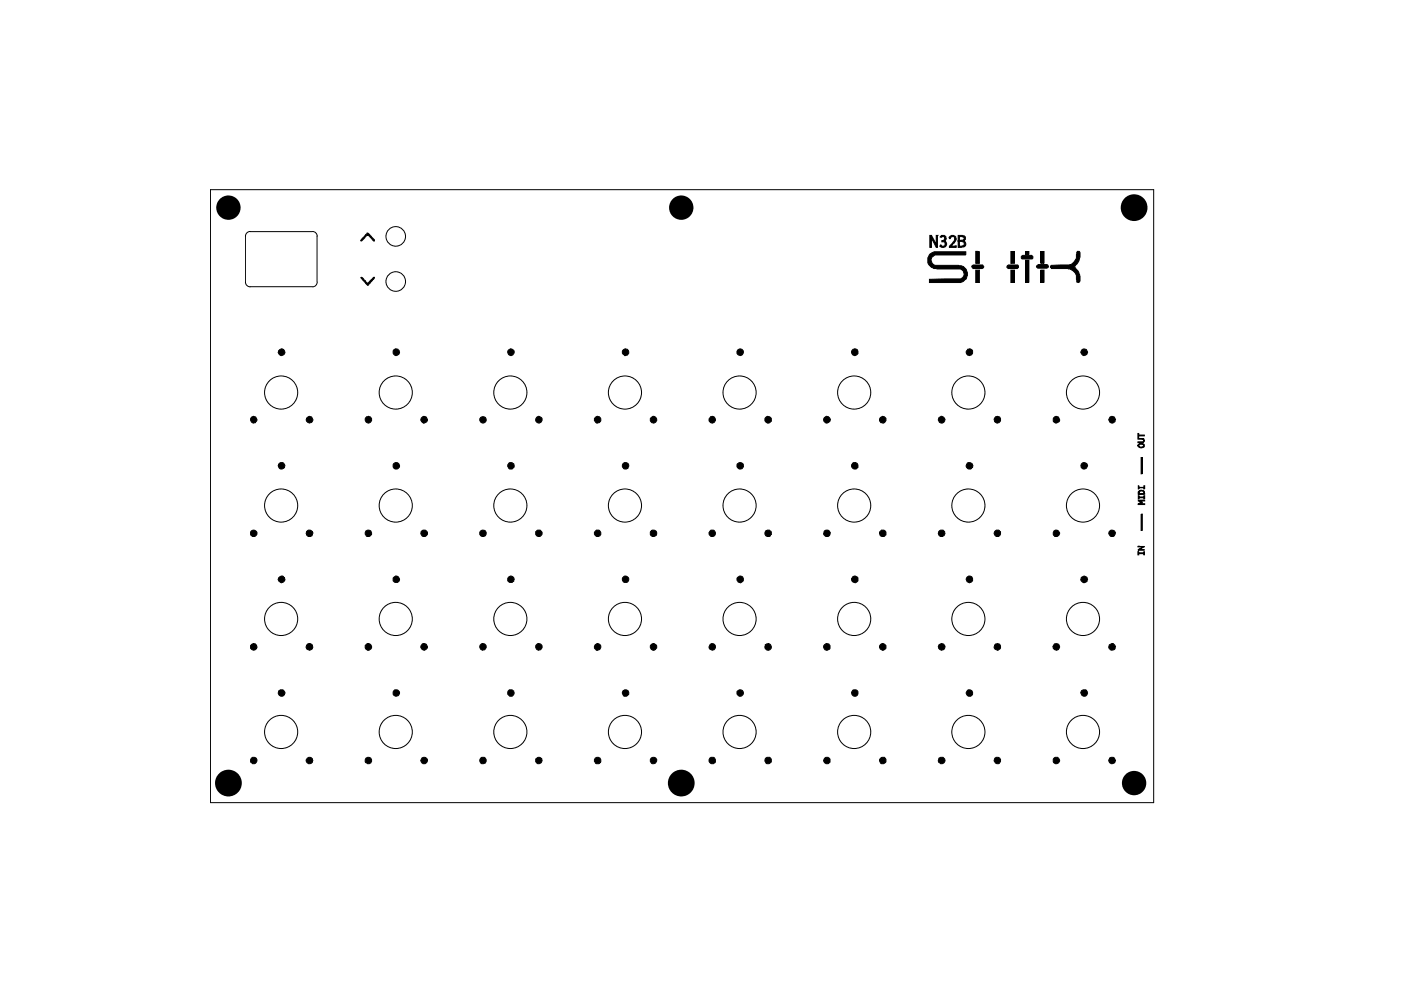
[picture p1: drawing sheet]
<svg xmlns="http://www.w3.org/2000/svg" width="297mm" height="210mm" viewBox="0 0 297 210" stroke-linecap="round" stroke-linejoin="round" font-family="sans-serif">
<g fill="none" stroke="#000" stroke-width=".21">
<path d="M44.6 40.2h200v130h-200zM52 59.8a1 1 0 0 0 1 1M52.1 50v9.8M53 49.1h13.2M53 49.1a1 1 0 0 0-1 1M66.3 49.1a1 1 0 0 1 1 1M67.2 50v9.8M67.3 59.8a1 1 0 0 1-1 1M76.5 58.9l.3-.1 1.1 1.4 1.3-1.4h.2l-.2 .4-1.2 1.3zM77.5 49.7l.5-.3 1.4 1.4v.3l-.4-.3-1-1.1-1.4 1.4-.1-.2zM197.1 49.9h.4l.9 1.8 .1-1.8h.3v2.6h-.3l-1-2v2h-.4zM197.1 53.9l1-.5h6.7v.7h-6.6a1.13 1.13 0 0 0-.8 1.1 1.13 1.13 0 0 0 .8 1.1h5.1a1.79 1.79 0 0 1 1.8 1.7 1.79 1.79 0 0 1-1.4 1.9h-6.6v-.7l6.6-.1a1.15 1.15 0 0 0 .7-1 1.15 1.15 0 0 0-.7-1.1h-5a1.87 1.87 0 0 1-1.8-.9 1.87 1.87 0 0 1 .1-2z"/>
<path d="M199.3 50.2l.4-.3h.4a.64 .64 0 0 1 .5 .6 .64 .64 0 0 1-.4 .6 .69 .69 0 0 1 .5 .7 .69 .69 0 0 1-.6 .7h-.4a.29 .29 0 0 1-.3-.2 .29 .29 0 0 1 0-.4l.3 .3 .6-.1 .1-.7-.7-.1v-.3l.6-.2v-.5l-.2-.1-.6 .1zM201.2 50.3a.83 .83 0 0 1 1.4-.1 .83 .83 0 0 1-.4 1.3l-.6 .7 1.1-.1v.4h-1.4v-.3l1-1.1 .1-.7-.2-.2h-.4l-.4 .4zM203.2 49.9l1.2 .1 .3 .2v.6l-.4 .3a.69 .69 0 0 1 .2 1.2l-1.3 .2v-1.3h.2v1h.5l.5-.3v-.5l-.1-.1-1.1-.1v-.2l1-.1 .2-.2v-.3l-.2-.2h-.8v.8h-.2zM206 56.4l.4-.2h1.9a.4 .4 0 0 1 .3 .4 .4 .4 0 0 1-.4 .3h-1.9zM206.9 53.3l.7 .1v2.4h-.7zM206.9 57.3h.7v2.6h-.7zM213.6 56.3l.2-.1h2l.1 .5-.2 .2h-2l-.2-.2zM214.3 53.3h.8v2.5h-.8zM214.3 57.3h.8v2.6h-.8zM216.5 54.4l.4-.3h1.8l.3 .3v.3l-.2 .2h-2.1l-.2-.2zM217.4 53.3h.7v.7h-.7zM217.4 55.2h.7v4.7h-.7z"/>
<path d="M219.8 56.4l.4-.3h1.8l.2 .2 .1 .3-.3 .3h-2zM220.7 53.3h.7v2.5h-.7zM220.7 57.3h.7v2.6h-.7zM222.8 56.3l4-.1 .6-.4a2.2 2.2 0 0 0 .9-2v-.3a.38 .38 0 0 1 .4-.2 .38 .38 0 0 1 .3 .3v.9a3.1 3.1 0 0 1-1.1 1.9v.3l.7 .7 .3 .8v1.4a.32 .32 0 0 1-.3 .3 .32 .32 0 0 1-.3-.2v-.3a2.22 2.22 0 0 0-1.9-2.5h-3.4l-.3-.2zM53 60.8h13.2M229.4 74.1l.4-.1h.4l.4 .6a.72 .72 0 0 1-.7 .8 .72 .72 0 0 1-.7-.8zM53.2 88.6l.5-.3h.4l.4 .6a.7 .7 0 0 1-.9 .8 .7 .7 0 0 1-.4-1.1zM65 88.7l.6-.4 .5 .1 .2 .5a.7 .7 0 0 1-.8 .7 .7 .7 0 0 1-.5-.9zM89.3 88.7l.3-.4h.6l.2 .1 .2 .7-.1 .4-.7 .2-.6-.7zM107.9 98.2a.76 .76 0 0 1 .8 0 .76 .76 0 0 1 .3 .8l-.4 .4h-.7a.78 .78 0 0 1 0-1.2zM162.5 88.3h.3l.5 .1 .2 .3v.6a.72 .72 0 0 1-1 .3 .72 .72 0 0 1-.2-1zM186.6 88.5l.6-.2h.3l.3 .4v.5a.69 .69 0 0 1-1 .4 .69 .69 0 0 1-.2-1.1z"/>
<path d="M199.1 88.5a.72 .72 0 0 1 1-.1 .72 .72 0 0 1 .1 1.1 .72 .72 0 0 1-1 0l-.3-.5zM223.4 88.6l.5-.3 .5 .1 .3 .5-.1 .5-.6 .3-.4-.1-.3-.3zM229.5 98.2a.74 .74 0 0 1 1.1 .6l-.3 .5a.7 .7 0 0 1-1-.1 .7 .7 0 0 1 .2-1zM235.3 88.4l.5-.1h.3l.4 .6a.76 .76 0 0 1-1.2 .6l-.2-.5zM241.3 91.9h.1v.3h1.2v.2h-1.2v.4h-.1zM241.3 93h1.1l.2 .3v.3l-.3 .3h-1v-.2h1.1a.35 .35 0 0 0 0-.4 .35 .35 0 0 0-.3-.2zM241.3 94.4a.93 .93 0 0 1 1.2-.2l.1 .5a.82 .82 0 0 1-1.3-.3l.4 .4h.5l.2-.2-.1-.4h-.7l-.2 .2zM241.9 97h.3v3.5h-.3zM113.6 112.7l.4-.3h.5l.4 .3a.7 .7 0 0 1-.4 1 .7 .7 0 0 1-.9-.4zM186.5 112.8l.4-.4h.5l.4 .4v.6a.74 .74 0 0 1-.9 .3 .74 .74 0 0 1-.4-.9zM241.3 117h.1v.2h1.1l.1-.2v.6l-.1-.2h-1.1v.2h-.1zM241.3 103l.2 .3h1v-.3h.2v.7h-.2v-.3h-1l-.2 .3z"/>
<path d="M241.3 104.3a.74 .74 0 0 1 .9-.3 .74 .74 0 0 1 .5 .8l-1.4 .1v-.4h.2v.2h1v-.3a.75 .75 0 0 0-.9-.2l-.1 .3h-.2zM241.3 105.1l.2 .3h1v-.3h.2v.7h-.2v-.3h-1l-.2 .3zM241.3 106h1.4v.2h-1l.5 .3-.5 .3h1v.2h-1.4v-.2l.6-.2-.6-.4zM241.3 115.8l1.3 .1-1 .6 1 .1h-1.3l.9-.6h-.9zM241.9 109.1l.3-.1v3.5h-.3zM53.1 136.9a.72 .72 0 0 1 1.1-.3 .72 .72 0 0 1 0 1.1 .72 .72 0 0 1-1.1-.2zM83.4 122.6a.71 .71 0 0 1 1.1-.3 .71 .71 0 0 1-.2 1.2l-.7-.1-.2-.3zM89.5 136.5l.5-.1 .4 .2 .2 .5a.71 .71 0 0 1-1 .6 .71 .71 0 0 1-.1-1.2zM150.6 136.6l.3-.2a.73 .73 0 0 1 .8 .5 .73 .73 0 0 1-.4 .9 .76 .76 0 0 1-1-.7zM174.8 136.7a.7 .7 0 0 1 1.2 .2l-.1 .7-.5 .3a.78 .78 0 0 1-.6-1.2zM180.8 122.3l.6-.2 .4 .3 .1 .7a.7 .7 0 0 1-1 .3 .7 .7 0 0 1-.1-1.1zM186.6 136.7l.5-.3 .5 .2 .2 .3v.6a.71 .71 0 0 1-1 .2 .71 .71 0 0 1-.2-1z"/>
<path d="M199.1 136.7l.5-.3a.72 .72 0 0 1 .8 .9 .72 .72 0 0 1-1.1 .5 .72 .72 0 0 1-.2-1.1zM205 122.4l.4-.3h.3l.3 .2 .2 .3v.5l-.2 .3-.5 .2-.5-.3a.72 .72 0 0 1 0-.9zM107.7 146.5l.3-.2h.5a.78 .78 0 0 1 .4 1l-.3 .3h-.5l-.4-.4zM132.1 146.4l.2-.1a.68 .68 0 0 1 1 .5v.4l-.3 .3-.6 .1-.4-.6zM229.3 146.4a.72 .72 0 0 1 1-.1 .72 .72 0 0 1 .1 1.1 .72 .72 0 0 1-1 0l-.2-.5zM89.5 160.7a.7 .7 0 0 1 1 .2 .7 .7 0 0 1-.4 1h-.4l-.4-.4-.1-.3zM174.8 160.8a.67 .67 0 0 1 .6-.3 .67 .67 0 0 1 .6 .5v.6a.7 .7 0 0 1-1 .2 .7 .7 0 0 1-.2-1zM235.2 160.7l.8-.1 .5 .6a.72 .72 0 0 1-1 .7 .72 .72 0 0 1-.3-1.2z"/>
<circle cx="83.9" cy="59.7" r="2.07"/>
<circle cx="83.9" cy="50.1" r="2.07"/>
<circle cx="59.7" cy="74.7" r=".72"/>
<circle cx="84" cy="74.7" r=".68"/>
<circle cx="108.3" cy="74.7" r=".7"/>
<circle cx="132.6" cy="74.7" r=".66"/>
<circle cx="156.9" cy="74.7" r=".72"/>
<circle cx="181.2" cy="74.6" r=".71"/>
<circle cx="205.6" cy="74.7" r=".71"/>
<circle cx="59.6" cy="83.2" r="3.5"/>
<circle cx="59.7" cy="98.8" r=".7"/>
<circle cx="78.1" cy="89" r=".66"/>
<circle cx="83.9" cy="83.2" r="3.5"/>
<circle cx="84" cy="98.8" r=".69"/>
<circle cx="102.4" cy="89" r=".66"/>
<circle cx="108.2" cy="83.2" r="3.5"/>
<circle cx="114.2" cy="89" r=".69"/>
<circle cx="126.7" cy="89" r=".67"/>
<circle cx="132.5" cy="83.2" r="3.5"/>
<circle cx="132.7" cy="98.8" r=".7"/>
<circle cx="138.5" cy="89" r=".71"/>
<circle cx="151" cy="89" r=".68"/>
<circle cx="156.8" cy="83.2" r="3.5"/>
<circle cx="156.9" cy="98.8" r=".71"/>
<circle cx="175.3" cy="89" r=".68"/>
<circle cx="181.1" cy="83.2" r="3.5"/>
<circle cx="181.2" cy="98.7" r=".69"/>
<circle cx="205.3" cy="83.2" r="3.5"/>
<circle cx="205.6" cy="98.8" r=".72"/>
<circle cx="211.5" cy="89" r=".65"/>
<circle cx="229.6" cy="83.2" r="3.5"/>
<circle cx="53.8" cy="113.1" r=".71"/>
<circle cx="59.6" cy="107.2" r="3.5"/>
<circle cx="65.6" cy="113.1" r=".71"/>
<circle cx="78.1" cy="113.1" r=".69"/>
<circle cx="83.9" cy="107.2" r="3.5"/>
<circle cx="89.9" cy="113.1" r=".7"/>
<circle cx="102.4" cy="113.1" r=".7"/>
<circle cx="108.2" cy="107.2" r="3.5"/>
<circle cx="126.7" cy="113.1" r=".69"/>
<circle cx="132.5" cy="107.2" r="3.5"/>
<circle cx="138.5" cy="113.1" r=".7"/>
<circle cx="151" cy="113.1" r=".7"/>
<circle cx="156.8" cy="107.2" r="3.5"/>
<circle cx="162.9" cy="113.1" r=".7"/>
<circle cx="175.3" cy="113" r=".66"/>
<circle cx="181.1" cy="107.2" r="3.5"/>
<circle cx="199.6" cy="113.1" r=".7"/>
<circle cx="205.3" cy="107.2" r="3.5"/>
<circle cx="211.5" cy="113.1" r=".7"/>
<circle cx="224" cy="113.1" r=".68"/>
<circle cx="229.6" cy="107.2" r="3.5"/>
<circle cx="235.8" cy="113.1" r=".69"/>
<circle cx="59.6" cy="131.2" r="3.5"/>
<circle cx="59.7" cy="122.8" r=".7"/>
<circle cx="65.6" cy="137.1" r=".71"/>
<circle cx="78.1" cy="137.1" r=".71"/>
<circle cx="83.9" cy="131.2" r="3.5"/>
<circle cx="102.4" cy="137.2" r=".68"/>
<circle cx="108.2" cy="131.2" r="3.5"/>
<circle cx="108.3" cy="122.8" r=".66"/>
<circle cx="114.2" cy="137.2" r=".67"/>
<circle cx="126.7" cy="137.1" r=".71"/>
<circle cx="132.5" cy="131.2" r="3.5"/>
<circle cx="132.6" cy="122.8" r=".71"/>
<circle cx="138.6" cy="137.1" r=".71"/>
<circle cx="156.8" cy="131.2" r="3.5"/>
<circle cx="156.9" cy="122.8" r=".68"/>
<circle cx="162.9" cy="137.1" r=".69"/>
<circle cx="181.1" cy="131.2" r="3.5"/>
<circle cx="205.3" cy="131.2" r="3.5"/>
<circle cx="211.4" cy="137.2" r=".67"/>
<circle cx="224" cy="137.2" r=".67"/>
<circle cx="229.6" cy="131.2" r="3.5"/>
<circle cx="229.9" cy="122.8" r=".71"/>
<circle cx="235.8" cy="137.2" r=".73"/>
<circle cx="59.6" cy="155.2" r="3.5"/>
<circle cx="59.7" cy="146.9" r=".68"/>
<circle cx="83.9" cy="155.2" r="3.5"/>
<circle cx="84" cy="146.9" r=".68"/>
<circle cx="108.2" cy="155.2" r="3.5"/>
<circle cx="132.5" cy="155.2" r="3.5"/>
<circle cx="156.8" cy="155.2" r="3.5"/>
<circle cx="156.9" cy="146.9" r=".69"/>
<circle cx="181.1" cy="155.2" r="3.5"/>
<circle cx="181.3" cy="146.9" r=".69"/>
<circle cx="205.3" cy="155.2" r="3.5"/>
<circle cx="205.6" cy="147" r=".7"/>
<circle cx="229.6" cy="155.2" r="3.5"/>
<circle cx="53.8" cy="161.2" r=".7"/>
<circle cx="65.6" cy="161.2" r=".71"/>
<circle cx="78.1" cy="161.3" r=".71"/>
<circle cx="102.4" cy="161.2" r=".67"/>
<circle cx="114.2" cy="161.2" r=".68"/>
<circle cx="126.7" cy="161.3" r=".68"/>
<circle cx="138.6" cy="161.2" r=".68"/>
<circle cx="151" cy="161.3" r=".7"/>
<circle cx="162.8" cy="161.2" r=".69"/>
<circle cx="187.2" cy="161.3" r=".72"/>
<circle cx="199.6" cy="161.3" r=".7"/>
<circle cx="211.5" cy="161.2" r=".69"/>
<circle cx="223.9" cy="161.3" r=".69"/>
</g>
<g fill="#000">
<path d="M76.6 58.8h.2l1.1 1.4 1.3-1.4h.2v.2l-1.5 1.5-1.4-1.6zM77.5 49.7l.5-.3 1.4 1.4v.3l-.4-.3-1-1.1-1.4 1.4-.1-.2zM197.1 49.9h.4l.9 1.8 .1-1.8h.3v2.6h-.3l-1-2v2h-.4zM199.4 50.1l.7-.2a.64 .64 0 0 1 .5 .6 .64 .64 0 0 1-.4 .6 .69 .69 0 0 1 .5 .7 .69 .69 0 0 1-.6 .7h-.4a.29 .29 0 0 1-.3-.2 .29 .29 0 0 1 0-.4l.3 .3 .7-.2v-.6l-.7-.1v-.3l.6-.2v-.5l-.2-.1-.6 .1-.2-.1zM201.2 50.3a.83 .83 0 0 1 1.4-.1 .83 .83 0 0 1-.4 1.3l-.6 .7 1.1-.1v.4h-1.4v-.3l1-1.1 .1-.7-.2-.2h-.4l-.3 .4zM203.2 49.9h.8l.6 .3 .1 .6-.4 .3a.69 .69 0 0 1 .2 1.2l-1.3 .2v-1.3h.2v1l.9-.1 .1-.2v-.5l-.1-.1-1.1-.1v-.2l1-.1 .2-.2v-.3l-.2-.2h-.8v.8h-.2zM197.1 53.9l1-.5h6.7v.7h-6.6a1.13 1.13 0 0 0-.8 1.1 1.13 1.13 0 0 0 .8 1.1h5.1a1.79 1.79 0 0 1 1.8 1.7 1.79 1.79 0 0 1-1.4 1.9h-6.6v-.7l6.6-.1a1.15 1.15 0 0 0 .7-1 1.15 1.15 0 0 0-.7-1.1h-5a1.87 1.87 0 0 1-1.8-.9 1.87 1.87 0 0 1 .1-2zM206.9 53.3l.7 .1v2.4h-.7zM206.9 57.3h.7v2.6h-.7zM206 56.4l.4-.2h1.9a.4 .4 0 0 1 .3 .4 .4 .4 0 0 1-.4 .3h-1.9zM213.6 56.3l.2-.1h2l.1 .5-.2 .2h-2l-.2-.2zM214.3 53.3h.8v2.5h-.8z"/>
<path d="M214.3 57.3h.8v2.6h-.8zM217.4 53.3h.7v.7h-.7zM217.4 55.2h.7v4.7h-.7zM216.5 54.4l.4-.3h1.8l.3 .3v.3l-.2 .2h-2.1l-.2-.2zM219.8 56.4l.4-.3h1.8l.2 .2 .1 .3-.3 .3h-2zM220.7 53.3h.7v2.5h-.7zM220.7 57.3h.7v2.6h-.7zM222.8 56.3l4-.1 .6-.4a2.2 2.2 0 0 0 .9-2v-.3a.38 .38 0 0 1 .4-.2 .38 .38 0 0 1 .3 .3v.9a3.1 3.1 0 0 1-1.1 1.9v.3l.7 .7 .3 .8v1.4a.32 .32 0 0 1-.3 .3 .32 .32 0 0 1-.3-.2v-.3a2.22 2.22 0 0 0-1.9-2.5h-3.4l-.3-.2zM229.4 74.1l.4-.1h.4l.4 .6a.72 .72 0 0 1-.7 .8 .72 .72 0 0 1-.7-.8zM53.2 88.6l.5-.3h.4l.4 .6a.7 .7 0 0 1-.9 .8 .7 .7 0 0 1-.4-1.1zM65 88.7l.6-.4 .5 .1 .2 .5a.7 .7 0 0 1-.8 .7 .7 .7 0 0 1-.5-.9zM89.3 88.7l.3-.4h.6l.2 .1 .2 .7-.1 .4-.7 .2-.4-.3-.2-.4z"/>
<path d="M107.9 98.2a.76 .76 0 0 1 .8 0 .76 .76 0 0 1 .3 .8l-.4 .4h-.7a.78 .78 0 0 1 0-1.2zM162.3 88.6l.5-.3 .5 .1 .2 .3v.6a.72 .72 0 0 1-1 .3 .72 .72 0 0 1-.2-1zM186.6 88.5l.6-.2h.3l.3 .4v.5a.69 .69 0 0 1-1 .4 .69 .69 0 0 1-.2-1.1zM199.1 88.5a.72 .72 0 0 1 1-.1 .72 .72 0 0 1 .1 1.1 .72 .72 0 0 1-1 0l-.3-.5zM223.4 88.6l.5-.3 .5 .1 .3 .5-.1 .5-.6 .3-.4-.1-.3-.3zM229.2 98.4a.73 .73 0 0 1 .8-.3 .73 .73 0 0 1 .6 .7l-.3 .5a.7 .7 0 0 1-.9 0 .7 .7 0 0 1-.2-.9zM235.3 88.4l.5-.1h.3l.4 .6a.76 .76 0 0 1-1.2 .6l-.2-.5zM241.3 91.9h.1v.3h1.2v.2h-1.2v.4h-.1zM241.3 93h1.1l.2 .3v.3l-.3 .3h-1v-.2h1.1a.35 .35 0 0 0 0-.4 .35 .35 0 0 0-.3-.2zM241.3 94.4a.93 .93 0 0 1 1.2-.2l.1 .5a.82 .82 0 0 1-1.3-.3l.4 .4h.5l.2-.2-.1-.4h-.7l-.2 .2zM113.6 112.7l.4-.3h.5l.4 .3a.7 .7 0 0 1-.4 1 .7 .7 0 0 1-.9-.4zM186.5 112.8l.4-.4h.5l.4 .4v.6a.74 .74 0 0 1-.9 .3 .74 .74 0 0 1-.4-.9z"/>
<path d="M241.3 115.8l1.3 .1-1 .6 1 .1h-1.3l.9-.6h-.9zM241.3 117h.1v.2h1.1l.1-.2v.6l-.1-.2h-1.1v.2h-.1zM241.3 106h1.4v.2h-1l.5 .3-.5 .3h1v.2h-1.4v-.2l.6-.2-.6-.4zM241.3 104.3a.74 .74 0 0 1 .9-.3 .74 .74 0 0 1 .5 .8l-1.4 .1v-.4h.2v.2h1v-.3a.75 .75 0 0 0-.9-.2l-.1 .3h-.2zM241.9 109.1l.3-.1v3.5h-.3zM241.3 103l.2 .3h1v-.3h.2v.7h-.2v-.3h-1l-.2 .3zM241.3 105.1l.2 .3h1v-.3h.2v.7h-.2v-.3h-1l-.2 .3zM53.4 136.6a.71 .71 0 0 1 1 .2 .71 .71 0 0 1-.3 1 .71 .71 0 0 1-1-.3v-.6zM83.4 122.6a.71 .71 0 0 1 1.1-.3 .71 .71 0 0 1-.2 1.2l-.7-.1-.2-.3zM89.5 136.5l.5-.1 .4 .2 .2 .5a.71 .71 0 0 1-1 .6 .71 .71 0 0 1-.1-1.2zM150.6 136.6l.3-.2a.73 .73 0 0 1 .8 .5 .73 .73 0 0 1-.4 .9 .76 .76 0 0 1-1-.7zM174.8 136.7a.7 .7 0 0 1 1.2 .2l-.1 .7-.5 .3a.78 .78 0 0 1-.6-1.2z"/>
<path d="M180.8 122.3l.6-.2 .4 .3 .1 .7a.7 .7 0 0 1-1 .3 .7 .7 0 0 1-.1-1.1zM186.6 136.7l.5-.3 .5 .2 .2 .3v.6a.71 .71 0 0 1-1 .2 .71 .71 0 0 1-.2-1zM199.1 136.7l.5-.3a.72 .72 0 0 1 .8 .9 .72 .72 0 0 1-1.1 .5 .72 .72 0 0 1-.2-1.1zM205 122.4l.4-.3h.3l.3 .2 .2 .3v.5l-.2 .3-.5 .2-.5-.3a.72 .72 0 0 1 0-.9zM108 146.3h.5a.78 .78 0 0 1 .4 1l-.3 .3h-.5l-.4-.4v-.5zM132.1 146.4l.2-.1a.68 .68 0 0 1 1 .5v.4l-.3 .3-.6 .1-.4-.6zM229.3 146.4a.72 .72 0 0 1 1-.1 .72 .72 0 0 1 .1 1.1 .72 .72 0 0 1-1 0l-.2-.5zM89.5 160.7a.7 .7 0 0 1 1 .2 .7 .7 0 0 1-.4 1h-.4l-.4-.4-.1-.3zM175 160.7l.6-.1 .2 .1 .2 .3v.6a.7 .7 0 0 1-1.1 .1 .7 .7 0 0 1 .1-1zM235.2 160.7l.8-.1 .5 .6a.72 .72 0 0 1-1 .7 .72 .72 0 0 1-.3-1.2z"/>
<circle cx="48.4" cy="44" r="2.58"/>
<circle cx="144.4" cy="44" r="2.58"/>
<circle cx="240.5" cy="44" r="2.84"/>
<circle cx="59.7" cy="74.7" r=".72"/>
<circle cx="84" cy="74.7" r=".68"/>
<circle cx="108.3" cy="74.7" r=".7"/>
<circle cx="132.6" cy="74.7" r=".66"/>
<circle cx="156.9" cy="74.7" r=".72"/>
<circle cx="181.2" cy="74.6" r=".71"/>
<circle cx="205.6" cy="74.7" r=".71"/>
<circle cx="59.7" cy="98.8" r=".7"/>
<circle cx="78.1" cy="89" r=".66"/>
<circle cx="84" cy="98.8" r=".69"/>
<circle cx="102.4" cy="89" r=".66"/>
<circle cx="114.2" cy="89" r=".69"/>
<circle cx="126.7" cy="89" r=".67"/>
<circle cx="132.7" cy="98.8" r=".7"/>
<circle cx="138.5" cy="89" r=".71"/>
<circle cx="151" cy="89" r=".68"/>
<circle cx="156.9" cy="98.8" r=".71"/>
<circle cx="175.3" cy="89" r=".68"/>
<circle cx="181.2" cy="98.7" r=".69"/>
<circle cx="205.6" cy="98.8" r=".72"/>
<circle cx="211.5" cy="89" r=".65"/>
<circle cx="53.8" cy="113.1" r=".71"/>
<circle cx="65.6" cy="113.1" r=".71"/>
<circle cx="78.1" cy="113.1" r=".69"/>
<circle cx="89.9" cy="113.1" r=".7"/>
<circle cx="102.4" cy="113.1" r=".7"/>
<circle cx="126.7" cy="113.1" r=".69"/>
<circle cx="138.5" cy="113.1" r=".7"/>
<circle cx="151" cy="113.1" r=".7"/>
<circle cx="162.9" cy="113.1" r=".7"/>
<circle cx="175.3" cy="113" r=".66"/>
<circle cx="199.6" cy="113.1" r=".7"/>
<circle cx="211.5" cy="113.1" r=".7"/>
<circle cx="224" cy="113.1" r=".68"/>
<circle cx="235.8" cy="113.1" r=".69"/>
<circle cx="59.7" cy="122.8" r=".7"/>
<circle cx="65.6" cy="137.1" r=".71"/>
<circle cx="78.1" cy="137.1" r=".71"/>
<circle cx="102.4" cy="137.2" r=".68"/>
<circle cx="108.3" cy="122.8" r=".66"/>
<circle cx="114.2" cy="137.2" r=".67"/>
<circle cx="126.7" cy="137.1" r=".71"/>
<circle cx="132.6" cy="122.8" r=".71"/>
<circle cx="138.6" cy="137.1" r=".71"/>
<circle cx="156.9" cy="122.8" r=".68"/>
<circle cx="162.9" cy="137.1" r=".69"/>
<circle cx="211.4" cy="137.2" r=".67"/>
<circle cx="224" cy="137.2" r=".67"/>
<circle cx="229.9" cy="122.8" r=".71"/>
<circle cx="235.8" cy="137.2" r=".73"/>
<circle cx="59.7" cy="146.9" r=".68"/>
<circle cx="84" cy="146.9" r=".68"/>
<circle cx="156.9" cy="146.9" r=".69"/>
<circle cx="181.3" cy="146.9" r=".69"/>
<circle cx="205.6" cy="147" r=".7"/>
<circle cx="48.4" cy="166" r="2.84"/>
<circle cx="53.8" cy="161.2" r=".7"/>
<circle cx="65.6" cy="161.2" r=".71"/>
<circle cx="78.1" cy="161.3" r=".71"/>
<circle cx="102.4" cy="161.2" r=".67"/>
<circle cx="114.2" cy="161.2" r=".68"/>
<circle cx="126.7" cy="161.3" r=".68"/>
<circle cx="138.6" cy="161.2" r=".68"/>
<circle cx="144.4" cy="166" r="2.84"/>
<circle cx="151" cy="161.3" r=".7"/>
<circle cx="162.8" cy="161.2" r=".69"/>
<circle cx="187.2" cy="161.3" r=".72"/>
<circle cx="199.6" cy="161.3" r=".7"/>
<circle cx="211.5" cy="161.2" r=".69"/>
<circle cx="223.9" cy="161.3" r=".69"/>
<circle cx="240.5" cy="166" r="2.58"/>
</g>
<path d="M242.1 97v3.5" fill="none" stroke="#000" stroke-width=".25"/>
</svg>
